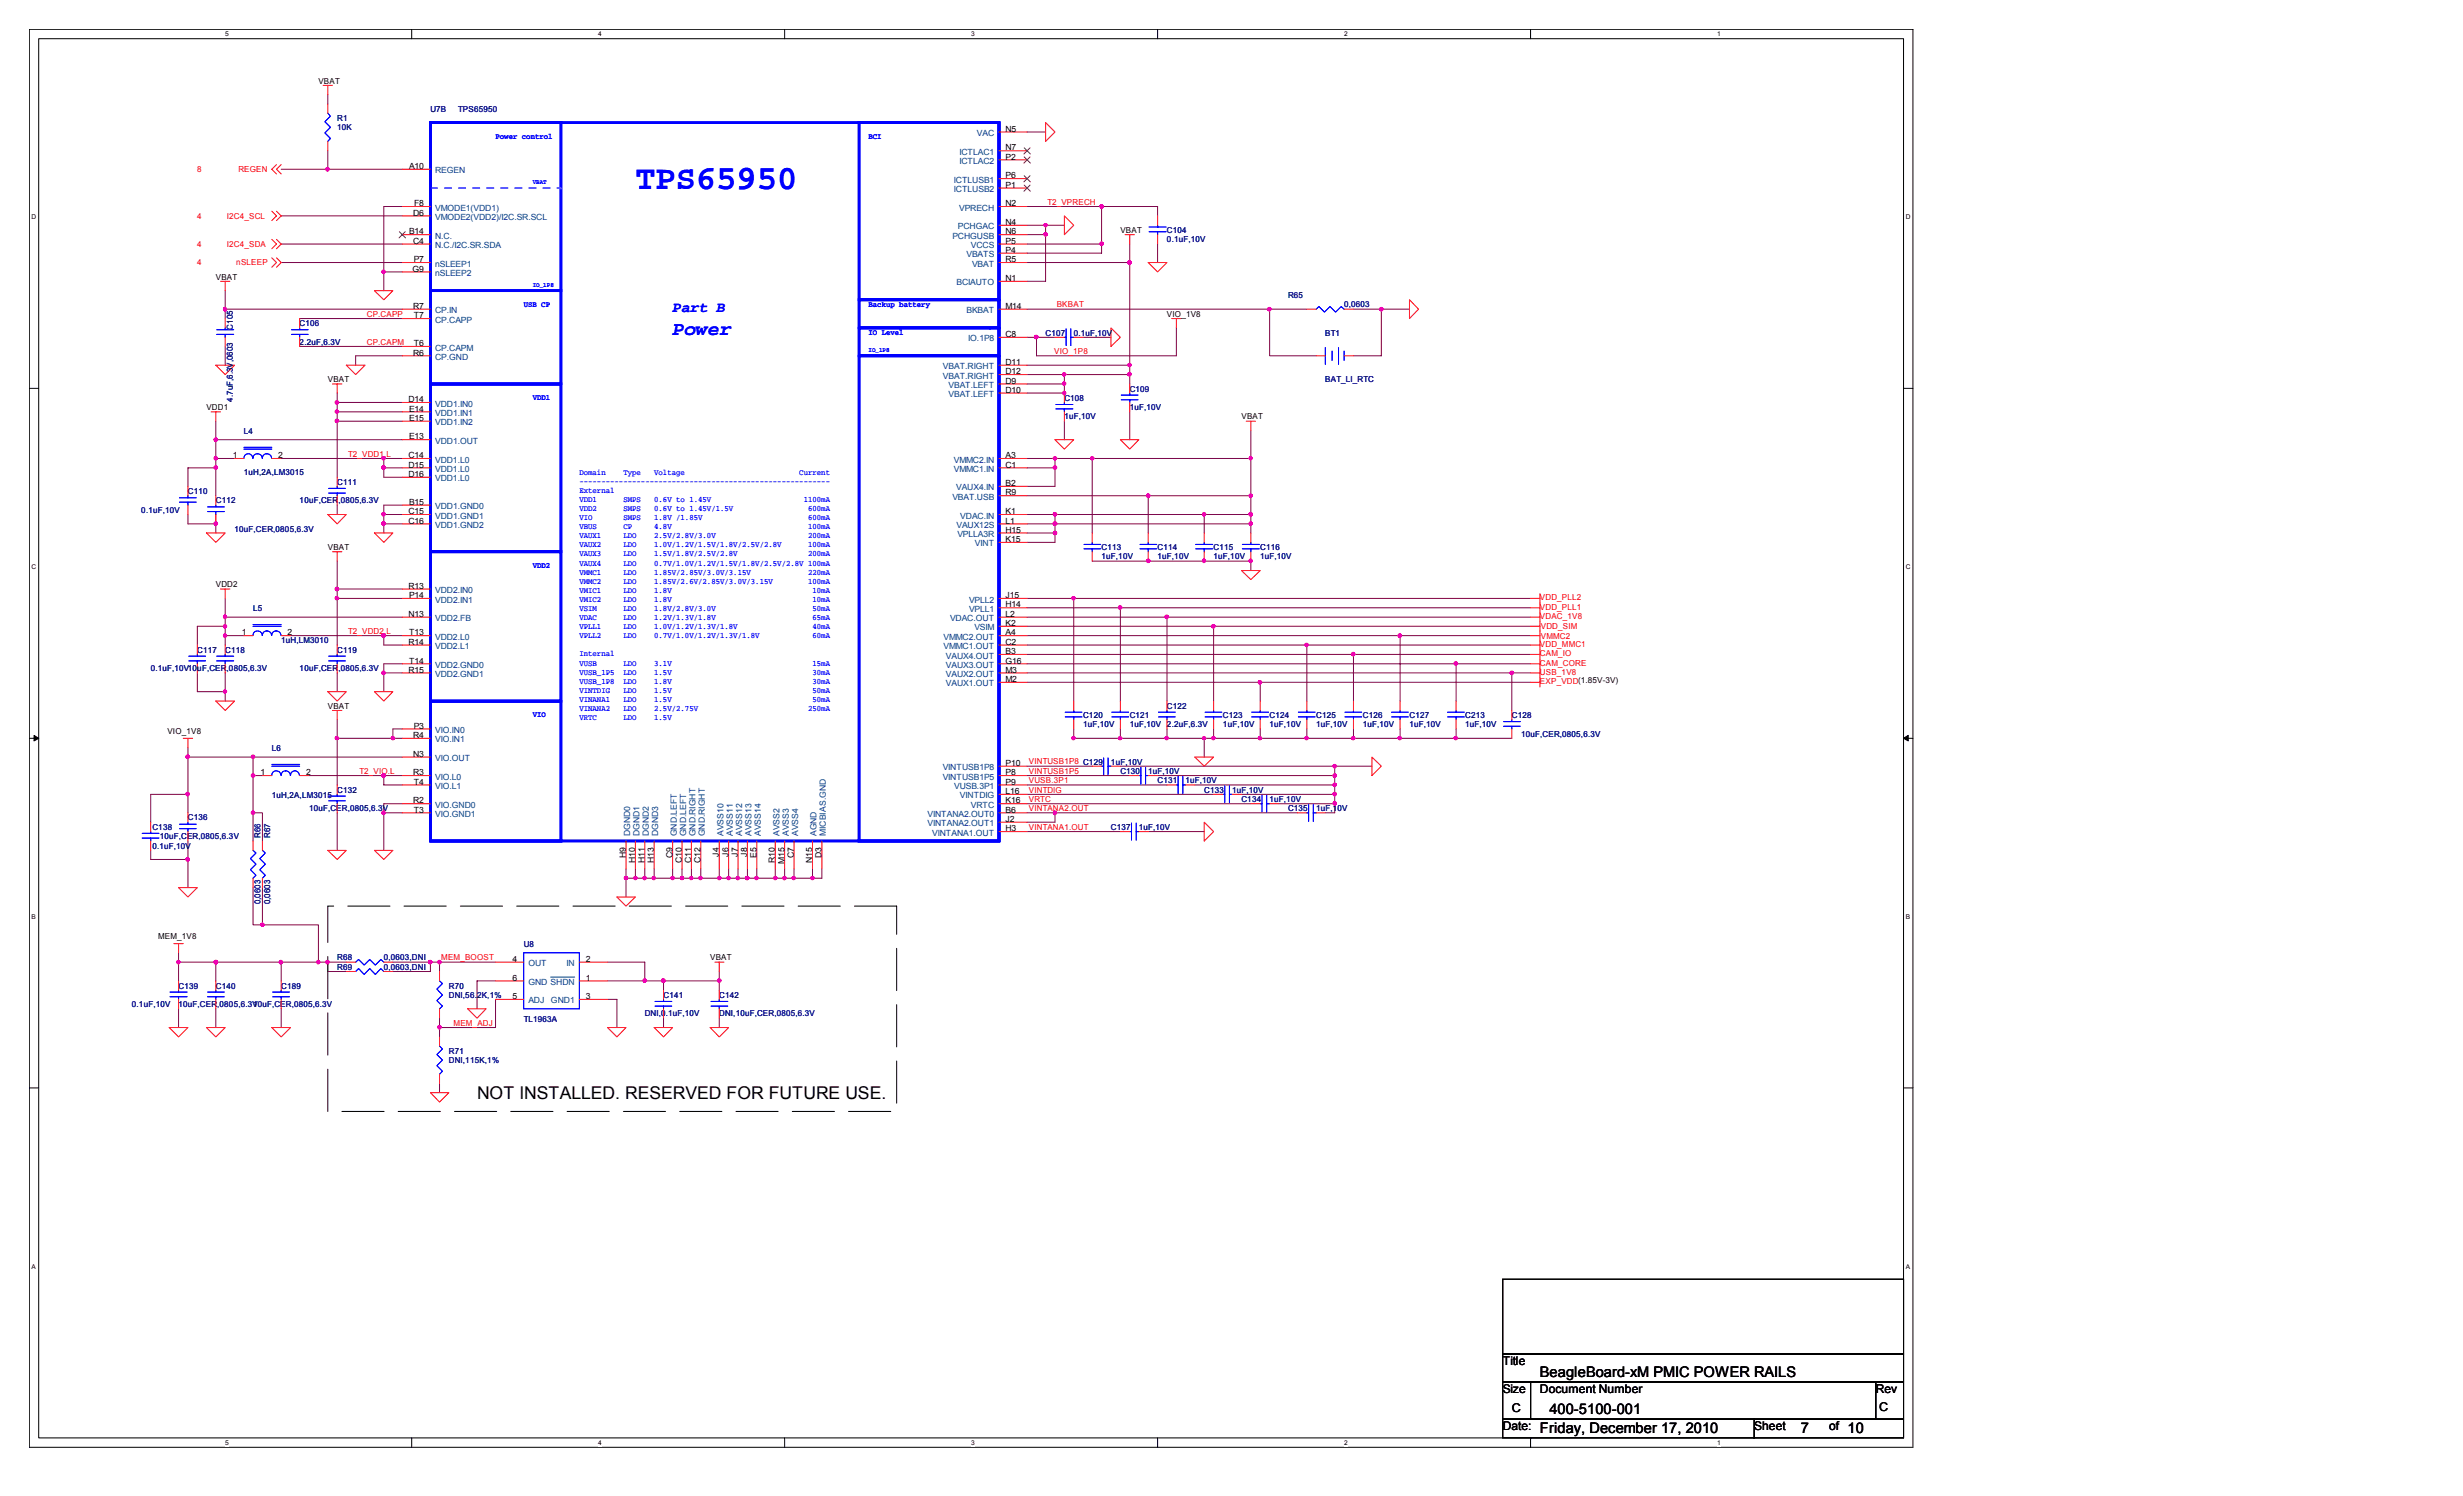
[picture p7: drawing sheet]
<svg xmlns="http://www.w3.org/2000/svg" width="356mm" height="216mm" viewBox="0 0 356 216" stroke-linecap="round" stroke-linejoin="round" font-family="sans-serif">
<defs><g id="words">
<text font-size="5" fill="#00f" x="91.7" y="27.3">TPS65950</text>
<text font-size="2.8" fill="#00f" x="97.1" y="48.3">Power</text>
<text font-size="2.5" x="68.9" y="158.7">NOT INSTALLED. RESERVED FOR FUTURE USE.</text>
<text font-size="2.1" fill="#00f" x="97.1" y="45">Part B</text>
<g font-size="2.1">
<text x="222.3" y="198.7">BeagleBoard-xM PMIC POWER RAILS</text>
<text x="222.3" y="206.8">Friday, December 17, 2010</text>
<text x="223.7" y="204.1">400-5100-001</text>
<text x="260" y="206.8">7</text>
<text x="266.7" y="206.8">10</text>
</g>
<g font-size="1.7">
<text x="217" y="197">Title</text>
<text x="217" y="201">Size</text>
<text x="218.3" y="203.7">C</text>
<text x="222.3" y="201">Document Number</text>
<text x="270.8" y="201">Rev</text>
<text x="271.3" y="203.6">C</text>
<text x="217" y="206.4">Date:</text>
<text x="253.3" y="206.4">Sheet</text>
<text x="264.1" y="206.4">of</text>
</g>
<g font-size="1.2">
<text x="46" y="12.1">VBAT</text>
<text x="145.2" y="19">N5</text>
<text x="145.2" y="23">P2</text>
<text x="145.2" y="21.7">N7</text>
<text x="59.1" y="24.4">A10</text>
<text x="59.8" y="29.8">F8</text>
<text x="145.2" y="27.1">P1</text>
<text x="145.2" y="25.7">P6</text>
<text x="145.2" y="29.8">N2</text>
<text x="59.1" y="33.8">B14</text>
<text x="59.6" y="35.2">C4</text>
<text x="59.6" y="31.1">D6</text>
<text x="145.2" y="32.5">N4</text>
<text x="145.2" y="35.2">P5</text>
<text x="145.2" y="33.8">N6</text>
<text x="161.8" y="33.6">VBAT</text>
<text x="31.2" y="40.3">VBAT</text>
<text x="59.6" y="39.2">G9</text>
<text x="59.7" y="37.8">P7</text>
<text x="145.2" y="40.6">N1</text>
<text x="145.2" y="36.5">P4</text>
<text x="145.2" y="37.8">R5</text>
<text x="59.6" y="44.6">R7</text>
<text x="59.7" y="45.9">T7</text>
<text x="145.2" y="44.6">M14</text>
<text x="168.5" y="45.7">VIO_1V8</text>
<text x="59.6" y="51.3">R6</text>
<text x="59.7" y="50">T6</text>
<text x="145.2" y="48.6">C8</text>
<text x="145.2" y="52.7">D11</text>
<text x="29.8" y="59.2">VDD1</text>
<text x="47.3" y="55.2">VBAT</text>
<text x="59" y="58">D14</text>
<text x="59.1" y="59.4">E14</text>
<text x="145.2" y="54">D12</text>
<text x="145.2" y="56.7">D10</text>
<text x="145.2" y="55.4">D9</text>
<text x="59.1" y="63.4">E13</text>
<text x="59.1" y="60.7">E15</text>
<text x="179.2" y="60.5">VBAT</text>
<text x="33.6" y="66.1">1</text>
<text x="40.2" y="66.1">2</text>
<text x="59" y="66.1">C14</text>
<text x="59" y="67.5">D15</text>
<text x="59" y="68.8">D16</text>
<text x="145.2" y="66.1">A3</text>
<text x="145.2" y="67.5">C1</text>
<text x="145.2" y="71.5">R9</text>
<text x="145.2" y="70.1">B2</text>
<text x="59" y="74.2">C15</text>
<text x="59" y="75.6">C16</text>
<text x="59.1" y="72.9">B15</text>
<text x="145.2" y="76.9">H15</text>
<text x="145.2" y="75.6">L1</text>
<text x="145.2" y="74.2">K1</text>
<text x="47.3" y="79.4">VBAT</text>
<text x="145.2" y="78.2">K15</text>
<text x="31.2" y="84.8">VDD2</text>
<text x="59" y="89">N13</text>
<text x="59" y="85">R13</text>
<text x="59.1" y="86.3">P14</text>
<text x="145.2" y="86.3">J15</text>
<text x="145.2" y="87.7">H14</text>
<text x="145.2" y="89">L2</text>
<text x="34.9" y="91.7">1</text>
<text x="41.5" y="91.7">2</text>
<text x="59" y="93">R14</text>
<text x="59.1" y="95.8">T14</text>
<text x="59.1" y="91.7">T13</text>
<text x="145.2" y="90.3">K2</text>
<text x="145.2" y="91.7">A4</text>
<text x="145.2" y="93">C2</text>
<text x="145.2" y="94.4">B3</text>
<text x="145.2" y="95.8">G16</text>
<text x="59" y="97.1">R15</text>
<text x="145.2" y="97.1">M3</text>
<text x="145.2" y="98.4">M2</text>
<text x="24.2" y="105.9">VIO_1V8</text>
<text x="47.3" y="102.3">VBAT</text>
<text x="59.6" y="106.5">R4</text>
<text x="59.7" y="105.2">P3</text>
<text x="37.6" y="111.9">1</text>
<text x="44.2" y="111.9">2</text>
<text x="59.6" y="111.9">R3</text>
<text x="59.6" y="109.2">N3</text>
<text x="59.7" y="113.2">T4</text>
<text x="145.2" y="110.5">P10</text>
<text x="145.2" y="111.9">P8</text>
<text x="145.2" y="113.2">P9</text>
<text x="59.6" y="116">R2</text>
<text x="59.7" y="117.3">T3</text>
<text x="145.2" y="116">K16</text>
<text x="145.2" y="114.6">L16</text>
<text x="145.2" y="117.3">B6</text>
<text x="145.2" y="120">H3</text>
<text x="145.2" y="118.6">J2</text>
<text x="90.3" y="123.9" transform="rotate(-90 90.3 123.9)">H9</text>
<text x="91.7" y="124.5" transform="rotate(-90 91.7 124.5)">H10</text>
<text x="93" y="124.5" transform="rotate(-90 93 124.5)">H11</text>
<text x="94.4" y="124.5" transform="rotate(-90 94.4 124.5)">H13</text>
<text x="97.1" y="123.9" transform="rotate(-90 97.1 123.9)">C9</text>
<text x="98.4" y="124.5" transform="rotate(-90 98.4 124.5)">C10</text>
<text x="99.8" y="124.5" transform="rotate(-90 99.8 124.5)">C11</text>
<text x="101.1" y="124.5" transform="rotate(-90 101.1 124.5)">C12</text>
<text x="103.8" y="123.6" transform="rotate(-90 103.8 123.6)">J4</text>
<text x="105.2" y="123.6" transform="rotate(-90 105.2 123.6)">J6</text>
<text x="106.5" y="123.6" transform="rotate(-90 106.5 123.6)">J7</text>
<text x="107.9" y="123.6" transform="rotate(-90 107.9 123.6)">J8</text>
<text x="109.2" y="123.8" transform="rotate(-90 109.2 123.8)">E5</text>
<text x="111.9" y="124.5" transform="rotate(-90 111.9 124.5)">R10</text>
<text x="113.2" y="124.7" transform="rotate(-90 113.2 124.7)">M15</text>
<text x="114.6" y="123.9" transform="rotate(-90 114.6 123.9)">C7</text>
<text x="117.3" y="124.5" transform="rotate(-90 117.3 124.5)">N15</text>
<text x="118.6" y="123.9" transform="rotate(-90 118.6 123.9)">D3</text>
<text x="22.8" y="135.5">MEM_1V8</text>
<text x="74" y="138.8">4</text>
<text x="74" y="141.5">6</text>
<text x="84.6" y="141.5">1</text>
<text x="84.6" y="138.8">2</text>
<text x="102.5" y="138.6">VBAT</text>
<text x="74" y="144.2">5</text>
<text x="84.6" y="144.2">3</text>
</g>
<g font-size="1.2" fill="#000080">
<text x="48.7" y="17.4">R1</text>
<text x="62.1" y="16.1">U7B</text>
<text x="66.2" y="16.1">TPS65950</text>
<text x="48.7" y="18.8">10K</text>
<text x="168.5" y="33.6">C104</text>
<text x="168.5" y="35">0.1uF,10V</text>
<text x="33.6" y="47.6" transform="rotate(-90 33.6 47.6)">C105</text>
<text x="43.3" y="47.1">C106</text>
<text x="186" y="43.1">R65</text>
<text x="194.1" y="44.4">0,0603</text>
<text x="43.3" y="49.8">2.2uF,6.3V</text>
<text x="151" y="48.4">C107</text>
<text x="155" y="48.4">0.1uF,10V</text>
<text x="191.3" y="48.4">BT1</text>
<text x="33.6" y="58" transform="rotate(-90 33.6 58)">4.7uF,6.3V,0603</text>
<text x="153.7" y="57.8">C108</text>
<text x="163.1" y="56.5">C109</text>
<text x="163.1" y="59.2">1uF,10V</text>
<text x="191.3" y="55.2">BAT_LI_RTC</text>
<text x="35.2" y="62.6">L4</text>
<text x="153.7" y="60.5">1uF,10V</text>
<text x="27.1" y="71.3">C110</text>
<text x="35.2" y="68.6">1uH,2A,LM3015</text>
<text x="48.7" y="70">C111</text>
<text x="20.4" y="74">0.1uF,10V</text>
<text x="31.2" y="72.6">C112</text>
<text x="33.9" y="76.7">10uF,CER,0805,6.3V</text>
<text x="43.3" y="72.6">10uF,CER,0805,6.3V</text>
<text x="159" y="79.4">C113</text>
<text x="159" y="80.7">1uF,10V</text>
<text x="167.1" y="79.4">C114</text>
<text x="167.1" y="80.7">1uF,10V</text>
<text x="175.2" y="79.4">C115</text>
<text x="175.2" y="80.7">1uF,10V</text>
<text x="181.9" y="79.4">C116</text>
<text x="181.9" y="80.7">1uF,10V</text>
<text x="36.5" y="88.1">L5</text>
<text x="28.5" y="94.2">C117</text>
<text x="32.5" y="94.2">C118</text>
<text x="40.6" y="92.8">1uH,LM3010</text>
<text x="48.7" y="94.2">C119</text>
<text x="21.8" y="96.9">0.1uF,10V10uF,CER,0805,6.3V</text>
<text x="43.3" y="96.9">10uF,CER,0805,6.3V</text>
<text x="156.4" y="103.6">C120</text>
<text x="156.4" y="104.9">1uF,10V</text>
<text x="163.1" y="103.6">C121</text>
<text x="163.1" y="104.9">1uF,10V</text>
<text x="168.5" y="102.3">C122</text>
<text x="168.5" y="104.9">2.2uF,6.3V</text>
<text x="176.6" y="103.6">C123</text>
<text x="176.6" y="104.9">1uF,10V</text>
<text x="183.3" y="103.6">C124</text>
<text x="183.3" y="104.9">1uF,10V</text>
<text x="190" y="103.6">C125</text>
<text x="190" y="104.9">1uF,10V</text>
<text x="196.8" y="103.6">C126</text>
<text x="196.8" y="104.9">1uF,10V</text>
<text x="203.5" y="103.6">C127</text>
<text x="203.5" y="104.9">1uF,10V</text>
<text x="211.5" y="103.6">C213</text>
<text x="211.5" y="104.9">1uF,10V</text>
<text x="218.3" y="103.6">C128</text>
<text x="219.6" y="106.3">10uF,CER,0805,6.3V</text>
<text x="39.2" y="108.3">L6</text>
<text x="160.4" y="110.4">1uF,10V</text>
<text x="161.8" y="111.7">C130</text>
<text x="165.8" y="111.7">1uF,10V</text>
<text x="167.1" y="113">C131</text>
<text x="171.2" y="113">1uF,10V</text>
<text x="22" y="119.8">C138</text>
<text x="27.1" y="118.4">C136</text>
<text x="39.2" y="115.2">1uH,2A,LM3015</text>
<text x="44.6" y="117.1">10uF,CER,0805,6.3V</text>
<text x="48.7" y="114.4">C132</text>
<text x="160.4" y="119.8">C137</text>
<text x="164.4" y="119.8">1uF,10V</text>
<text x="173.9" y="114.4">C133</text>
<text x="177.9" y="114.4">1uF,10V</text>
<text x="179.2" y="115.7">C134</text>
<text x="183.3" y="115.7">1uF,10V</text>
<text x="186" y="117.1">C135</text>
<text x="190" y="117.1">1uF,10V</text>
<text x="22" y="122.5">0.1uF,10V</text>
<text x="23.1" y="121.1">10uF,CER,0805,6.3V</text>
<text x="37.6" y="120.9" transform="rotate(-90 37.6 120.9)">R66</text>
<text x="39" y="120.9" transform="rotate(-90 39 120.9)">R67</text>
<text x="37.6" y="130.5" transform="rotate(-90 37.6 130.5)">0,0603</text>
<text x="39" y="130.5" transform="rotate(-90 39 130.5)">0,0603</text>
<text x="75.6" y="136.6">U8</text>
<text x="25.8" y="142.7">C139</text>
<text x="31.2" y="142.7">C140</text>
<text x="40.6" y="142.7">C189</text>
<text x="48.7" y="138.6">R68</text>
<text x="48.7" y="140">R69</text>
<text x="55.4" y="138.6">0,0603,DNI</text>
<text x="55.4" y="140">0,0603,DNI</text>
<text x="64.8" y="142.7">R70</text>
<text x="19" y="145.3">0.1uF,10V</text>
<text x="25.8" y="145.3">10uF,CER,0805,6.3V</text>
<text x="36.5" y="145.3">10uF,CER,0805,6.3V</text>
<text x="64.8" y="144">DNI,56.2K,1%</text>
<text x="75.6" y="147.5">TL1963A</text>
<text x="93.1" y="146.7">DNI,0.1uF,10V</text>
<text x="95.8" y="144">C141</text>
<text x="103.8" y="144">C142</text>
<text x="103.8" y="146.7">DNI,10uF,CER,0805,6.3V</text>
<text x="64.8" y="152.1">R71</text>
<text x="64.8" y="153.4">DNI,115K,1%</text>
</g>
<g font-size="1.2" fill="#00f">
<text x="71.5" y="20">Power control</text>
<text x="125.4" y="20">BCI</text>
<text x="75.6" y="44.2">USB CP</text>
<text x="125.4" y="44.2">Backup battery</text>
<text x="125.4" y="48.3">IO Level</text>
<text x="76.9" y="57.7">VDD1</text>
<text x="83.7" y="68.5">Domain</text>
<text x="83.7" y="69.8">---------------------------------------------------------</text>
<text x="83.7" y="71.1">External</text>
<text x="90" y="68.5">Type</text>
<text x="94.4" y="68.5">Voltage</text>
<text x="115.4" y="68.5">Current</text>
<text x="83.7" y="72.4">VDD1</text>
<text x="83.7" y="73.7">VDD2</text>
<text x="83.7" y="75.1">VIO</text>
<text x="83.7" y="76.4">VBUS</text>
<text x="83.7" y="77.7">VAUX1</text>
<text x="90" y="72.4">SMPS</text>
<text x="90" y="73.7">SMPS</text>
<text x="90" y="75.1">SMPS</text>
<text x="90" y="76.4">CP</text>
<text x="90" y="77.7">LDO</text>
<text x="94.4" y="72.4">0.6V to 1.45V</text>
<text x="94.4" y="73.7">0.6V to 1.45V/1.5V</text>
<text x="94.4" y="75.1">1.8V /1.85V</text>
<text x="94.4" y="76.4">4.8V</text>
<text x="94.4" y="77.7">2.5V/2.8V/3.0V</text>
<text x="116" y="72.4">1100mA</text>
<text x="116.7" y="73.7">600mA</text>
<text x="116.7" y="75.1">600mA</text>
<text x="116.7" y="76.4">100mA</text>
<text x="116.7" y="77.7">200mA</text>
<text x="76.9" y="82">VDD2</text>
<text x="83.7" y="79">VAUX2</text>
<text x="83.7" y="80.3">VAUX3</text>
<text x="83.7" y="81.6">VAUX4</text>
<text x="83.7" y="82.9">VMMC1</text>
<text x="90" y="79">LDO</text>
<text x="90" y="80.3">LDO</text>
<text x="90" y="81.6">LDO</text>
<text x="90" y="82.9">LDO</text>
<text x="94.4" y="79">1.0V/1.2V/1.5V/1.8V/2.5V/2.8V</text>
<text x="94.4" y="80.3">1.5V/1.8V/2.5V/2.8V</text>
<text x="94.4" y="81.6">0.7V/1.0V/1.2V/1.5V/1.8V/2.5V/2.8V 100mA</text>
<text x="94.4" y="82.9">1.85V/2.85V/3.0V/3.15V</text>
<text x="116.7" y="79">100mA</text>
<text x="116.7" y="80.3">200mA</text>
<text x="116.7" y="82.9">220mA</text>
<text x="83.7" y="84.2">VMMC2</text>
<text x="83.7" y="85.6">VMIC1</text>
<text x="83.7" y="86.9">VMIC2</text>
<text x="83.7" y="88.2">VSIM</text>
<text x="83.7" y="89.5">VDAC</text>
<text x="90" y="84.2">LDO</text>
<text x="90" y="85.6">LDO</text>
<text x="90" y="86.9">LDO</text>
<text x="90" y="88.2">LDO</text>
<text x="90" y="89.5">LDO</text>
<text x="94.4" y="84.2">1.85V/2.6V/2.85V/3.0V/3.15V</text>
<text x="94.4" y="85.6">1.8V</text>
<text x="94.4" y="86.9">1.8V</text>
<text x="94.4" y="88.2">1.8V/2.8V/3.0V</text>
<text x="94.4" y="89.5">1.2V/1.3V/1.8V</text>
<text x="116.7" y="84.2">100mA</text>
<text x="117.3" y="85.6">10mA</text>
<text x="117.3" y="86.9">10mA</text>
<text x="117.3" y="88.2">50mA</text>
<text x="117.3" y="89.5">65mA</text>
<text x="83.7" y="90.8">VPLL1</text>
<text x="83.7" y="92.1">VPLL2</text>
<text x="83.7" y="94.7">Internal</text>
<text x="90" y="90.8">LDO</text>
<text x="90" y="92.1">LDO</text>
<text x="94.4" y="90.8">1.0V/1.2V/1.3V/1.8V</text>
<text x="94.4" y="92.1">0.7V/1.0V/1.2V/1.3V/1.8V</text>
<text x="117.3" y="90.8">40mA</text>
<text x="117.3" y="92.1">60mA</text>
<text x="83.7" y="96.1">VUSB</text>
<text x="83.7" y="97.4">VUSB_1P5</text>
<text x="83.7" y="98.7">VUSB_1P8</text>
<text x="83.7" y="100">VINTDIG</text>
<text x="83.7" y="101.3">VINANA1</text>
<text x="90" y="96.1">LDO</text>
<text x="90" y="97.4">LDO</text>
<text x="90" y="98.7">LDO</text>
<text x="90" y="100">LDO</text>
<text x="90" y="101.3">LDO</text>
<text x="94.4" y="96.1">3.1V</text>
<text x="94.4" y="97.4">1.5V</text>
<text x="94.4" y="98.7">1.8V</text>
<text x="94.4" y="100">1.5V</text>
<text x="94.4" y="101.3">1.5V</text>
<text x="117.3" y="96.1">15mA</text>
<text x="117.3" y="97.4">30mA</text>
<text x="117.3" y="98.7">30mA</text>
<text x="117.3" y="100">50mA</text>
<text x="117.3" y="101.3">50mA</text>
<text x="76.9" y="103.5">VIO</text>
<text x="83.7" y="102.6">VINANA2</text>
<text x="83.7" y="103.9">VRTC</text>
<text x="90" y="102.6">LDO</text>
<text x="90" y="103.9">LDO</text>
<text x="94.4" y="102.6">2.5V/2.75V</text>
<text x="94.4" y="103.9">1.5V</text>
<text x="116.7" y="102.6">250mA</text>
</g>
<g font-size="1.2" fill="#004080">
<text x="138.5" y="23.7">ICTLAC2</text>
<text x="138.5" y="22.4">ICTLAC1</text>
<text x="141.1" y="19.6">VAC</text>
<text x="62.8" y="25">REGEN</text>
<text x="137.7" y="27.7">ICTLUSB2</text>
<text x="137.7" y="26.4">ICTLUSB1</text>
<text x="62.8" y="35.8">N.C./I2C.SR.SDA</text>
<text x="62.8" y="31.7">VMODE2(VDD2)/I2C.SR.SCL</text>
<text x="62.8" y="34.5">N.C.</text>
<text x="62.8" y="30.4">VMODE1(VDD1)</text>
<text x="137.5" y="34.5">PCHGUSB</text>
<text x="138.3" y="33.1">PCHGAC</text>
<text x="138.5" y="30.4">VPRECH</text>
<text x="140.2" y="35.8">VCCS</text>
<text x="62.8" y="38.5">nSLEEP1</text>
<text x="62.8" y="39.8">nSLEEP2</text>
<text x="138.1" y="41.2">BCIAUTO</text>
<text x="139.5" y="37.1">VBATS</text>
<text x="140.3" y="38.5">VBAT</text>
<text x="62.8" y="46.6">CP.CAPP</text>
<text x="62.8" y="45.2">CP.IN</text>
<text x="139.5" y="45.2">BKBAT</text>
<text x="62.8" y="50.6">CP.CAPM</text>
<text x="62.8" y="51.9">CP.GND</text>
<text x="136.1" y="53.3">VBAT.RIGHT</text>
<text x="139.8" y="49.3">IO.1P8</text>
<text x="62.8" y="58.7">VDD1.IN0</text>
<text x="136.1" y="54.7">VBAT.RIGHT</text>
<text x="136.9" y="57.3">VBAT.LEFT</text>
<text x="136.9" y="56">VBAT.LEFT</text>
<text x="62.8" y="64.1">VDD1.OUT</text>
<text x="62.8" y="60">VDD1.IN1</text>
<text x="62.8" y="61.4">VDD1.IN2</text>
<text x="62.8" y="66.8">VDD1.L0</text>
<text x="62.8" y="68.1">VDD1.L0</text>
<text x="62.8" y="69.5">VDD1.L0</text>
<text x="137.7" y="66.8">VMMC2.IN</text>
<text x="137.7" y="68.1">VMMC1.IN</text>
<text x="138" y="70.8">VAUX4.IN</text>
<text x="62.8" y="74.8">VDD1.GND1</text>
<text x="62.8" y="73.5">VDD1.GND0</text>
<text x="62.8" y="76.2">VDD1.GND2</text>
<text x="137.5" y="72.1">VBAT.USB</text>
<text x="138.1" y="76.2">VAUX12S</text>
<text x="138.2" y="77.5">VPLLA3R</text>
<text x="138.6" y="74.8">VDAC.IN</text>
<text x="140.8" y="78.9">VINT</text>
<text x="62.8" y="89.7">VDD2.FB</text>
<text x="62.8" y="87">VDD2.IN1</text>
<text x="62.8" y="85.6">VDD2.IN0</text>
<text x="137.2" y="89.7">VDAC.OUT</text>
<text x="139.9" y="87">VPLL2</text>
<text x="139.9" y="88.3">VPLL1</text>
<text x="62.8" y="93.7">VDD2.L1</text>
<text x="62.8" y="92.3">VDD2.L0</text>
<text x="136.2" y="92.3">VMMC2.OUT</text>
<text x="136.2" y="93.7">VMMC1.OUT</text>
<text x="136.6" y="95">VAUX4.OUT</text>
<text x="140.7" y="91">VSIM</text>
<text x="62.8" y="97.7">VDD2.GND1</text>
<text x="62.8" y="96.4">VDD2.GND0</text>
<text x="136.6" y="96.4">VAUX3.OUT</text>
<text x="136.6" y="97.7">VAUX2.OUT</text>
<text x="136.6" y="99.1">VAUX1.OUT</text>
<text x="62.8" y="107.1">VIO.IN1</text>
<text x="62.8" y="105.8">VIO.IN0</text>
<text x="62.8" y="113.9">VIO.L1</text>
<text x="62.8" y="112.5">VIO.L0</text>
<text x="62.8" y="109.9">VIO.OUT</text>
<text x="136.1" y="111.2">VINTUSB1P8</text>
<text x="136.1" y="112.5">VINTUSB1P5</text>
<text x="137.8" y="113.9">VUSB.3P1</text>
<text x="62.8" y="117.9">VIO.GND1</text>
<text x="62.8" y="116.6">VIO.GND0</text>
<text x="133.9" y="117.9">VINTANA2.OUT0</text>
<text x="133.9" y="119.3">VINTANA2.OUT1</text>
<text x="138.6" y="115.2">VINTDIG</text>
<text x="140.2" y="116.6">VRTC</text>
<text x="91" y="120.7" transform="rotate(-90 91 120.7)">DGND0</text>
<text x="92.3" y="120.7" transform="rotate(-90 92.3 120.7)">DGND1</text>
<text x="93.7" y="120.7" transform="rotate(-90 93.7 120.7)">DGND2</text>
<text x="95" y="120.7" transform="rotate(-90 95 120.7)">DGND3</text>
<text x="97.7" y="120.7" transform="rotate(-90 97.7 120.7)">GND.LEFT</text>
<text x="99.1" y="120.7" transform="rotate(-90 99.1 120.7)">GND.LEFT</text>
<text x="100.4" y="120.7" transform="rotate(-90 100.4 120.7)">GND.RIGHT</text>
<text x="101.8" y="120.7" transform="rotate(-90 101.8 120.7)">GND.RIGHT</text>
<text x="104.4" y="120.7" transform="rotate(-90 104.4 120.7)">AVSS10</text>
<text x="105.8" y="120.7" transform="rotate(-90 105.8 120.7)">AVSS11</text>
<text x="107.1" y="120.7" transform="rotate(-90 107.1 120.7)">AVSS12</text>
<text x="108.5" y="120.7" transform="rotate(-90 108.5 120.7)">AVSS13</text>
<text x="109.9" y="120.7" transform="rotate(-90 109.9 120.7)">AVSS14</text>
<text x="112.5" y="120.7" transform="rotate(-90 112.5 120.7)">AVSS2</text>
<text x="113.9" y="120.7" transform="rotate(-90 113.9 120.7)">AVSS3</text>
<text x="115.2" y="120.7" transform="rotate(-90 115.2 120.7)">AVSS4</text>
<text x="117.9" y="120.7" transform="rotate(-90 117.9 120.7)">AGND</text>
<text x="119.3" y="120.7" transform="rotate(-90 119.3 120.7)">MICBIAS.GND</text>
<text x="134.6" y="120.6">VINTANA1.OUT</text>
<text x="76.3" y="139.4">OUT</text>
<text x="76.3" y="142.2">GND SHDN</text>
<text x="81.8" y="139.4">IN</text>
<text x="76.3" y="144.8">ADJ</text>
<text x="79.5" y="144.8">GND1</text>
</g>
<g font-size="1.2" fill="#f00">
<text x="28.5" y="24.8">8</text>
<text x="34.4" y="24.8">REGEN</text>
<text x="151.2" y="29.5">T2_VPRECH</text>
<text x="28.5" y="35.6">4</text>
<text x="28.5" y="31.6">4</text>
<text x="32.8" y="35.6">I2C4_SDA</text>
<text x="32.8" y="31.6">I2C4_SCL</text>
<text x="28.5" y="38.3">4</text>
<text x="34.1" y="38.3">nSLEEP</text>
<text x="53" y="45.7">CP.CAPP</text>
<text x="152.6" y="44.4">BKBAT</text>
<text x="53" y="49.7">CP.CAPM</text>
<text x="152.2" y="51.1">VIO_1P8</text>
<text x="50.2" y="65.9">T2_VDD1.L</text>
<text x="222.3" y="89.4">VDAC_1V8</text>
<text x="222.3" y="86.7">VDD_PLL2</text>
<text x="222.3" y="88">VDD_PLL1</text>
<text x="50.2" y="91.5">T2_VDD2.L</text>
<text x="222.3" y="93.4">VDD_MMC1</text>
<text x="222.3" y="94.7">CAM_IO</text>
<text x="222.5" y="90.8">VDD_SIM</text>
<text x="222.5" y="92.2">VMMC2</text>
<text x="222.3" y="97.4">USB_1V8</text>
<text x="222.3" y="98.8">EXP_VDD(1.85V-3V)</text>
<text x="222.3" y="96.1">CAM_CORE</text>
<text x="51.9" y="111.7">T2_VIO.L</text>
<text x="148.5" y="110.3">VINTUSB1P8 C129</text>
<text x="148.5" y="113">VUSB.3P1</text>
<text x="148.5" y="111.7">VINTUSB1P5</text>
<text x="148.5" y="119.8">VINTANA1.OUT</text>
<text x="148.5" y="115.7">VRTC</text>
<text x="148.5" y="114.4">VINTDIG</text>
<text x="148.5" y="117.1">VINTANA2.OUT</text>
<text x="63.7" y="138.6">MEM_BOOST</text>
<text x="65.5" y="148">MEM_ADJ</text>
</g>
<g font-size=".9">
<text x="32.5" y="5.2">5</text>
<text x="86.4" y="5.2">4</text>
<text x="140.2" y="5.2">3</text>
<text x="194.1" y="5.2">2</text>
<text x="247.9" y="5.2">1</text>
<text x="4.6" y="31.7">D</text>
<text x="275.2" y="31.7">D</text>
<text x="4.6" y="82.1">C</text>
<text x="275.2" y="82.1">C</text>
<text x="4.6" y="132.6">B</text>
<text x="275.2" y="132.6">B</text>
<text x="4.6" y="183.1">A</text>
<text x="275.2" y="183.1">A</text>
<text x="32.5" y="208.5">5</text>
<text x="86.4" y="208.5">4</text>
<text x="140.2" y="208.5">3</text>
<text x="194.1" y="208.5">2</text>
<text x="247.9" y="208.5">1</text>
</g>
<g font-size=".9" fill="#00f">
<text x="76.9" y="26.5">VBAT</text>
<text x="76.9" y="41.4">IO_1P8</text>
<text x="125.4" y="50.8">IO_1P8</text>
</g>
</g></defs>
<path d="M4.2 4.2h272v204.7h-272zM5.6 5.6h269.2v201.9h-269.2z" fill="none" stroke="#000" stroke-width=".14"/>
<g fill="#fff">
<path d="M32.5 4.4h.5v1.1h-.5z"/>
<path d="M32.5 207.7h.5v1h-.5z"/>
</g>
<path d="M59.4 4.2v1.4M59.4 207.5v1.4" fill="none" stroke="#000" stroke-width=".14"/>
<g fill="#fff">
<path d="M86.4 4.4h.5v1.1h-.5z"/>
<path d="M86.4 207.7h.5v1h-.5z"/>
</g>
<path d="M113.3 4.2v1.4M113.3 207.5v1.4" fill="none" stroke="#000" stroke-width=".14"/>
<g fill="#fff">
<path d="M140.2 4.4h.5v1.1h-.5z"/>
<path d="M140.2 207.7h.5v1h-.5z"/>
</g>
<path d="M167.1 4.2v1.4M167.1 207.5v1.4" fill="none" stroke="#000" stroke-width=".14"/>
<g fill="#fff">
<path d="M194.1 4.4h.5v1.1h-.5z"/>
<path d="M194.1 207.7h.5v1h-.5z"/>
</g>
<path d="M221 4.2v1.4M221 207.5v1.4" fill="none" stroke="#000" stroke-width=".14"/>
<g fill="#fff">
<path d="M247.9 4.4h.5v1.1h-.5z"/>
<path d="M247.9 207.7h.5v1h-.5z"/>
<path d="M4.6 30.8h.6v1.1h-.6z"/>
<path d="M275.2 30.8h.6v1.1h-.6z"/>
<path d="M4.6 81.3h.6v1h-.6z"/>
<path d="M275.2 81.3h.6v1h-.6z"/>
</g>
<path d="M4.2 56h1.4M274.8 56h1.4" fill="none" stroke="#000" stroke-width=".14"/>
<g fill="#fff">
<path d="M4.6 131.8h.6v1h-.6z"/>
<path d="M275.2 131.8h.6v1h-.6z"/>
</g>
<path d="M4.2 106.6h1.4M274.8 106.6h1.4" fill="none" stroke="#000" stroke-width=".14"/>
<path d="M4.9 106.1l.7 .5-.7 .3zM274.8 106.6l.7-.5v.8z" fill="#000" stroke="#000" stroke-width=".14"/>
<g fill="#fff">
<path d="M4.6 182.2h.6v1.1h-.6z"/>
<path d="M275.2 182.2h.6v1.1h-.6z"/>
</g>
<path d="M4.2 157h1.4M274.8 157h1.4M217 184.6h57.8v10.8h-57.8zM217 195.4h57.8v4h-57.8zM217 199.4h4v5.4h-4zM221 199.4h49.8v5.4h-49.8zM270.8 199.4h4v5.4h-4zM217 204.8h36.3v2.7h-36.3zM253.3 204.8h21.5v2.7h-21.5z" fill="none" stroke="#000" stroke-width=".14"/>
<g fill="none" stroke="#800040" stroke-width=".14">
<path d="M47.3 13.7v1.3M148.3 19h2.7M40.6 35.2h17.5M40.6 37.9h17.5M40.6 31.2h17.5M47.3 21.8v2.6h-6.7M47.3 24.4h10.8M55.4 39.2h2.7M58.1 29.8h-2.7v12.2M148.3 35.2h10.7M148.3 37.9h14.8M148.3 29.8h18.8v1.4"/>
<path d="M148.3 32.5h5.4M148.3 33.9h2.7M151 32.5v8.1h-2.7M159 29.8v6.7h-10.7M163.1 35.2v20.2M167.1 35.2v2.7M32.5 42v4M32.5 50v2.7M32.5 44.6h25.6M43.3 50h14.8M43.3 46h14.8M48.7 56.7v12.2"/>
<path d="M48.7 58.1h9.4M48.7 59.4h9.4M58.1 51.3h-6.8v1.4M148.3 48.7h4M148.3 44.6h40.4M148.3 54.1h14.8M148.3 55.4h5.4M148.3 52.7h14.8M153.7 54.1v2.6h-5.4M156.4 48.7h4M163.1 59.4v4.1M169.8 47.3v4h-20.2v-2.6"/>
<path d="M183.3 44.6v6.7h6.7M195.4 44.6h8.1M199.4 44.6v6.7h-4M27.1 74.3v1.3h4.1M31.2 66.2h2.7M31.2 67.5h-4.1v2.7M31.2 60.8v10.7M31.2 74.3v2.6M31.2 63.5h26.9M40.6 66.2h17.5M48.7 72.9v1.4M48.7 60.8h9.4"/>
<path d="M55.4 66.2v2.7h2.7M55.4 75.6h2.7M55.4 67.5h2.7M55.4 74.3h2.7M58.1 72.9h-2.7v4M148.3 75.6h32.3M148.3 66.2h32.3M148.3 67.5h4M148.3 74.3h32.3M148.3 71.5h32.3M148.3 76.9h4M152.3 74.3v4h-4"/>
<path d="M152.3 66.2v4h-4M153.7 60.8v2.7M157.7 66.2v10.7M165.8 71.5v5.4M173.9 74.3v2.6M180.6 62.1v14.8M28.5 97.1v2.7h4M32.5 86.4v6.7M32.5 97.1v4.1M32.5 91.7h2.7M32.5 90.4h-4v2.7M32.5 89.1h25.6"/>
<path d="M42 91.7h16.1M48.7 81v12.1M48.7 97.1v2.7M48.7 86.4h9.4M48.7 85h9.4M55.4 91.7v1.4h2.7M55.4 97.1h2.7M58.1 95.8h-2.7v4M148.3 94.4h47.1v6.8M148.3 97.1h72.7M148.3 91.7h72.7M148.3 93.1h72.7"/>
<path d="M148.3 90.4h72.7M148.3 86.4h72.7M148.3 87.7h72.7M148.3 89.1h72.7M148.3 95.8h61.9M148.3 98.5h72.7M155 86.4v14.8M157.7 81h22.9v1.3M161.8 87.7v13.5M168.5 89.1v12.1M175.2 90.4v10.8M181.9 98.5v2.7"/>
<path d="M188.7 93.1v8.1M195.4 94.4h25.6M202.1 91.7v9.5M218.3 97.1v5.4M221 95.8h-10.8v5.4M27.1 107.9v1.4h9.4M27.1 109.3v8M27.1 114.6h-5.3v4.1M36.5 111.9v5.4h1.4v4.1M36.5 111.9h1.4M36.5 109.3v2.6M36.5 117.3v4.1"/>
<path d="M36.5 109.3h21.6M44.6 111.9h13.5M48.7 103.8v9.5M48.7 117.3v5.4M48.7 106.6h9.4M55.4 111.9v1.4h2.7M55.4 117.3h2.7M58.1 116h-2.7v6.7M58.1 105.2h-1.4v1.4M148.3 117.3h39M148.3 110.6h9.4M148.3 116h32.3"/>
<path d="M148.3 111.9h14.8M148.3 113.3h20.2M148.3 114.6h26.9M152.3 117.3v1.4h-4M155 105.2v1.4h40.4M161.8 110.6h36.3M161.8 105.2v1.4M167.1 111.9h25.6M168.5 105.2v1.4M172.5 113.3h20.2M173.9 106.6v2.7M175.2 105.2v1.4"/>
<path d="M179.2 114.6h13.5M181.9 105.2v1.4M184.6 116h8.1M188.7 105.2v1.4M192.7 110.6v6.7h-1.4M195.4 105.2v1.4M202.1 105.2v1.4h-6.7M210.2 105.2v1.4h-8.1M210.2 106.6h8.1M21.8 122.7v1.3h5.3M25.8 137.5v4.1M25.8 138.9h5.4"/>
<path d="M27.1 121.4v6.7M31.2 138.9h9.4v2.7M31.2 138.9v2.7M36.5 128.1v5.4h1.4M37.9 133.5h8.1v5.4h-5.4M37.9 128.1v5.4M46 138.9h4M47.3 138.9v1.3h2.7M56.7 138.9h5.4v1.3h-5.4M62.1 138.9h1.4v1.3M63.5 138.9h8M87.7 138.9h5.4v2.7"/>
<path d="M90.4 125.4v4.1M91.7 125.4v1.3M93.1 125.4v1.3M94.4 125.4v1.3M97.1 125.4v1.3M98.5 125.4v1.3M99.8 125.4v1.3M101.2 125.4v1.3M103.8 125.4v1.3M105.2 125.4v1.3M106.6 125.4v1.3M107.9 125.4v1.3"/>
<path d="M109.3 125.4v1.3M111.9 125.4v1.3M113.3 125.4v1.3M114.6 125.4v1.3M117.3 125.4v1.3M118.7 125.4v1.3h-28.3M148.3 120h13.5M165.8 120h8.1M25.8 145.6v2.7M31.2 145.6v2.7M40.6 145.6v2.7M63.5 146.9v2.7"/>
<path d="M63.5 156.4v1.3M71.5 141.6h-2.6v4M71.5 144.2v4.1h-8M87.7 144.2h1.4v4.1M87.7 141.6h16.1M95.8 141.6v1.3M95.8 146.9v1.4M103.8 140.2v2.7M103.8 146.9v1.4"/>
</g>
<g fill="#f0f" stroke="#f0f" stroke-width=".14">
<path d="M113.1 126.5h.3l.1 .2-.1 .2-.2 .1-.1-.1z" fill-rule="evenodd"/>
<path d="M32.3 91.5h.2l.2 .1-.1 .3-.1 .1-.2-.1z" fill-rule="evenodd"/>
<path d="M180.4 74h.2l.2 .1-.1 .3-.1 .1-.2-.1z" fill-rule="evenodd"/>
<path d="M173.7 74h.1l.2 .1v.3l-.2 .1-.1-.1z" fill-rule="evenodd"/>
<path d="M180.4 80.8l.2-.1 .2 .1-.1 .3-.1 .1-.2-.1z" fill-rule="evenodd"/>
<path d="M173.7 80.8l.1-.1 .2 .1v.3l-.2 .1-.1-.1z" fill-rule="evenodd"/>
<path d="M180.4 71.4l.2-.1 .2 .1-.1 .3-.1 .1-.2-.1z" fill-rule="evenodd"/>
<path d="M106.4 126.5h.3l.1 .2-.1 .2-.2 .1-.1-.1z" fill-rule="evenodd"/>
<path d="M153.5 56.5h.1l.2 .1v.3l-.2 .1-.1-.1z" fill-rule="evenodd"/>
<path d="M153.5 55.2l.1-.1 .2 .1v.3l-.2 .1-.1-.1z" fill-rule="evenodd"/>
<path d="M180.4 75.4l.2-.1 .2 .1-.1 .3-.1 .1-.2-.1z" fill-rule="evenodd"/>
<path d="M32.3 44.4h.2l.2 .1-.1 .3-.1 .1-.2-.1z" fill-rule="evenodd"/>
<path d="M32.3 99.6h.3l.1 .2-.1 .2h-.1h-.2z" fill-rule="evenodd"/>
<path d="M92.9 126.5h.3l.1 .2-.1 .2-.2 .1-.1-.1z" fill-rule="evenodd"/>
<path d="M99.6 126.5h.4v.2v.2l-.2 .1-.2-.1z" fill-rule="evenodd"/>
<path d="M106.4 126.5h.3l.1 .2-.1 .2-.2 .1-.1-.1z" fill-rule="evenodd"/>
<path d="M92.9 126.5h.3l.1 .2-.1 .2-.2 .1-.1-.1z" fill-rule="evenodd"/>
<path d="M180.4 74h.2l.2 .1-.1 .3-.1 .1-.2-.1z" fill-rule="evenodd"/>
<path d="M32.3 88.8h.2l.2 .1-.1 .3-.1 .1-.2-.1z" fill-rule="evenodd"/>
<path d="M173.7 106.4h.3l.1 .1-.1 .2-.2 .1-.1-.1z" fill-rule="evenodd"/>
<path d="M153.5 53.8h.1l.2 .1v.3l-.2 .1-.1-.1z" fill-rule="evenodd"/>
<path d="M180.4 66h.3l.1 .1-.1 .2-.1 .1-.2-.1z" fill-rule="evenodd"/>
<path d="M113.1 126.5h.3l.1 .2-.1 .2-.2 .1-.1-.1z" fill-rule="evenodd"/>
<path d="M32.3 90.2l.2-.1 .2 .1-.1 .4h-.1h-.2z" fill-rule="evenodd"/>
<path d="M25.6 138.7l.1-.1 .3 .1-.1 .3-.2 .1-.1-.1z" fill-rule="evenodd"/>
<path d="M45.8 138.7l.1-.1 .2 .1v.3l-.2 .1-.1-.1z" fill-rule="evenodd"/>
<path d="M92.9 141.3h.1l.3 .1-.1 .3-.2 .1-.1-.1z" fill-rule="evenodd"/>
<path d="M113.1 126.5h.3l.1 .2-.1 .2-.2 .1-.1-.1z" fill-rule="evenodd"/>
<path d="M32.3 91.5h.2l.2 .1-.1 .3-.1 .1-.2-.1z" fill-rule="evenodd"/>
<path d="M180.4 74h.2l.2 .1-.1 .3-.1 .1-.2-.1z" fill-rule="evenodd"/>
<path d="M173.7 74h.1l.2 .1v.3l-.2 .1-.1-.1z" fill-rule="evenodd"/>
<path d="M180.4 80.8l.2-.1 .2 .1-.1 .3-.1 .1-.2-.1z" fill-rule="evenodd"/>
<path d="M173.7 80.8l.1-.1 .2 .1v.3l-.2 .1-.1-.1z" fill-rule="evenodd"/>
<path d="M180.4 71.4l.2-.1 .2 .1-.1 .3-.1 .1-.2-.1z" fill-rule="evenodd"/>
<path d="M106.4 126.5h.3l.1 .2-.1 .2-.2 .1-.1-.1z" fill-rule="evenodd"/>
<path d="M153.5 56.5h.1l.2 .1v.3l-.2 .1-.1-.1z" fill-rule="evenodd"/>
<path d="M153.5 55.2l.1-.1 .2 .1v.3l-.2 .1-.1-.1z" fill-rule="evenodd"/>
<path d="M180.4 75.4l.2-.1 .2 .1-.1 .3-.1 .1-.2-.1z" fill-rule="evenodd"/>
<path d="M32.3 44.4h.2l.2 .1-.1 .3-.1 .1-.2-.1z" fill-rule="evenodd"/>
<path d="M32.3 99.6h.3l.1 .2-.1 .2h-.1h-.2z" fill-rule="evenodd"/>
<path d="M92.9 126.5h.3l.1 .2-.1 .2-.2 .1-.1-.1z" fill-rule="evenodd"/>
<path d="M99.6 126.5h.4v.2v.2l-.2 .1-.2-.1z" fill-rule="evenodd"/>
<path d="M106.4 126.5h.3l.1 .2-.1 .2-.2 .1-.1-.1z" fill-rule="evenodd"/>
<path d="M92.9 126.5h.3l.1 .2-.1 .2-.2 .1-.1-.1z" fill-rule="evenodd"/>
<path d="M180.4 74h.2l.2 .1-.1 .3-.1 .1-.2-.1z" fill-rule="evenodd"/>
<path d="M32.3 88.8h.2l.2 .1-.1 .3-.1 .1-.2-.1z" fill-rule="evenodd"/>
<path d="M173.7 106.4h.3l.1 .1-.1 .2-.2 .1-.1-.1z" fill-rule="evenodd"/>
<path d="M153.5 53.8h.1l.2 .1v.3l-.2 .1-.1-.1z" fill-rule="evenodd"/>
<path d="M180.4 66h.3l.1 .1-.1 .2-.1 .1-.2-.1z" fill-rule="evenodd"/>
<path d="M113.1 126.5h.3l.1 .2-.1 .2-.2 .1-.1-.1z" fill-rule="evenodd"/>
<path d="M32.3 90.2l.2-.1 .2 .1-.1 .4h-.1h-.2z" fill-rule="evenodd"/>
<path d="M25.6 138.7l.1-.1 .3 .1-.1 .3-.2 .1-.1-.1z" fill-rule="evenodd"/>
<path d="M45.8 138.7l.1-.1 .2 .1v.3l-.2 .1-.1-.1z" fill-rule="evenodd"/>
<path d="M92.9 141.3h.1l.3 .1-.1 .3-.2 .1-.1-.1z" fill-rule="evenodd"/>
<circle cx="111.9" cy="126.7" r=".25"/>
<circle cx="55.4" cy="97.1" r=".26"/>
<circle cx="55.4" cy="91.7" r=".26"/>
<circle cx="27.1" cy="114.6" r=".26"/>
<circle cx="48.6" cy="59.4" r=".25"/>
<circle cx="48.6" cy="58.1" r=".26"/>
<circle cx="168.4" cy="106.5" r=".25"/>
<circle cx="161.7" cy="106.5" r=".25"/>
<circle cx="103.8" cy="126.7" r=".25"/>
<circle cx="114.6" cy="126.7" r=".25"/>
<circle cx="152.3" cy="74.2" r=".26"/>
<circle cx="27.1" cy="124" r=".26"/>
<circle cx="152.3" cy="117.3" r=".26"/>
<circle cx="188.6" cy="106.5" r=".25"/>
<circle cx="48.6" cy="86.3" r=".25"/>
<circle cx="165.8" cy="71.5" r=".26"/>
<circle cx="107.9" cy="126.7" r=".25"/>
<circle cx="149.6" cy="48.6" r=".26"/>
<circle cx="192.7" cy="113.3" r=".25"/>
<circle cx="192.7" cy="116" r=".26"/>
<circle cx="152.3" cy="75.6" r=".26"/>
<circle cx="163.1" cy="52.7" r=".25"/>
<circle cx="163.1" cy="37.9" r=".26"/>
<circle cx="55.4" cy="111.9" r=".26"/>
<circle cx="31.2" cy="75.6" r=".26"/>
<circle cx="55.4" cy="39.2" r=".25"/>
<circle cx="152.3" cy="67.5" r=".26"/>
<circle cx="165.8" cy="80.9" r=".26"/>
<circle cx="31.2" cy="67.5" r=".26"/>
<circle cx="91.7" cy="126.7" r=".25"/>
<circle cx="90.4" cy="126.7" r=".25"/>
<circle cx="157.7" cy="66.1" r=".25"/>
<circle cx="55.4" cy="75.6" r=".26"/>
<circle cx="97.1" cy="126.7" r=".25"/>
<circle cx="94.4" cy="126.7" r=".25"/>
<circle cx="152.3" cy="66.1" r=".25"/>
<circle cx="56.7" cy="106.5" r=".25"/>
<circle cx="152.3" cy="76.9" r=".26"/>
<circle cx="55.4" cy="67.5" r=".26"/>
<circle cx="55.4" cy="66.1" r=".25"/>
<circle cx="48.6" cy="60.7" r=".26"/>
<circle cx="109.2" cy="126.7" r=".25"/>
<circle cx="105.2" cy="126.7" r=".25"/>
<circle cx="48.6" cy="85" r=".26"/>
<circle cx="98.5" cy="126.7" r=".25"/>
<circle cx="55.4" cy="117.3" r=".26"/>
<circle cx="117.3" cy="126.7" r=".25"/>
<circle cx="151" cy="33.8" r=".26"/>
<circle cx="151" cy="32.5" r=".25"/>
<circle cx="159" cy="35.2" r=".26"/>
<circle cx="159" cy="29.8" r=".26"/>
<circle cx="36.5" cy="109.2" r=".26"/>
<circle cx="31.2" cy="63.5" r=".26"/>
<circle cx="175.2" cy="106.5" r=".25"/>
<circle cx="47.3" cy="24.4" r=".26"/>
<circle cx="161.7" cy="87.7" r=".26"/>
<circle cx="168.4" cy="89" r=".26"/>
<circle cx="155" cy="86.3" r=".25"/>
<circle cx="175.2" cy="90.4" r=".26"/>
<circle cx="188.6" cy="93.1" r=".25"/>
<circle cx="163.1" cy="54" r=".26"/>
<circle cx="192.7" cy="114.6" r=".26"/>
<circle cx="101.1" cy="126.7" r=".25"/>
<circle cx="55.4" cy="74.2" r=".26"/>
<circle cx="31.2" cy="66.1" r=".25"/>
<circle cx="192.7" cy="110.6" r=".26"/>
<circle cx="48.6" cy="106.5" r=".25"/>
<circle cx="199.4" cy="44.6" r=".26"/>
<circle cx="183.3" cy="44.6" r=".26"/>
<circle cx="181.9" cy="98.5" r=".26"/>
<circle cx="181.9" cy="106.5" r=".25"/>
<circle cx="27.1" cy="109.2" r=".26"/>
<circle cx="218.3" cy="97.1" r=".26"/>
<circle cx="192.7" cy="111.9" r=".26"/>
<circle cx="31.2" cy="138.9" r=".26"/>
<circle cx="36.5" cy="117.3" r=".26"/>
<circle cx="47.3" cy="138.9" r=".26"/>
<circle cx="103.8" cy="141.5" r=".26"/>
<circle cx="95.8" cy="141.5" r=".26"/>
<circle cx="63.5" cy="138.9" r=".26"/>
<circle cx="62.1" cy="138.9" r=".26"/>
<circle cx="63.5" cy="148.3" r=".26"/>
<circle cx="37.9" cy="133.4" r=".25"/>
<circle cx="36.5" cy="111.9" r=".26"/>
<circle cx="210.2" cy="106.5" r=".25"/>
<circle cx="195.4" cy="94.4" r=".26"/>
<circle cx="155" cy="106.5" r=".25"/>
<circle cx="40.6" cy="138.9" r=".26"/>
<circle cx="202.1" cy="91.7" r=".26"/>
<circle cx="195.4" cy="106.5" r=".25"/>
<circle cx="210.2" cy="95.8" r=".26"/>
<circle cx="202.1" cy="106.5" r=".25"/>
</g>
<g fill="none" stroke="#f00" stroke-width=".14">
<path d="M46.7 12.3h1.3M47.3 12.3v1.4M47.3 15v1.3M144.2 19h4.1M151 17.7l1.3 1.3-1.3 1.4zM39.2 34.5l.7 .7-.7 .7M39.2 30.5l.7 .7-.7 .6M39.2 37.2l.7 .7-.7 .7M39.9 34.5l.7 .7-.7 .7M39.9 30.5l.7 .7-.7 .6M39.9 37.2l.7 .7-.7 .7M39.9 23.7l-.7 .7 .7 .7"/>
<path d="M40.6 23.7l-.7 .7 .7 .7M47.3 20.4v1.4M58.1 33.9h4M58.1 37.9h4M58.1 29.8h4M58.1 35.2h4M58.1 31.2h4M58.1 39.2h4M58.1 24.4h4M144.2 33.9h4.1M144.2 37.9h4.1M144.2 23.1h4.1"/>
<path d="M144.2 21.8h4.1M144.2 27.1h4.1M144.2 25.8h4.1M144.2 29.8h4.1M144.2 32.5h4.1M144.2 36.5h4.1M144.2 35.2h4.1M153.7 31.2l1.3 1.3-1.3 1.4zM162.4 33.9h1.4M163.1 33.9v1.3M165.8 37.9h2.7l-1.4 1.3zM167.1 31.2v1.3"/>
<path d="M167.1 33.9v1.3M30.5 59.4h1.3M31.2 52.7h2.7l-1.4 1.4zM31.2 59.4v1.4M31.8 40.6h1.4M32.5 40.6v1.4M32.5 46v1.3M32.5 48.7v1.3M43.3 46v1.3M43.3 48.7v1.3M48 55.4h1.4M48.7 55.4v1.3"/>
<path d="M50 52.7h2.7l-1.4 1.4zM54.1 42h2.6l-1.3 1.3zM58.1 46h4M58.1 59.4h4M58.1 44.6h4M58.1 58.1h4M58.1 50h4M58.1 51.3h4M144.2 40.6h4.1M144.2 55.4h4.1M144.2 44.6h4.1M144.2 52.7h4.1"/>
<path d="M144.2 54.1h4.1M144.2 56.7h4.1M144.2 48.7h4.1M152.3 48.7h1.4M153.7 56.7v1.4M153.7 59.4v1.4M155 48.7h1.4M160.4 47.3l1.4 1.4-1.4 1.3zM163.1 55.4v1.3M163.1 58.1v1.3M169.2 46h1.3M169.8 46v1.3"/>
<path d="M188.7 44.6h1.3M190 51.3h1.3M194.1 44.6h1.3M194.1 51.3h1.3M203.5 43.3l1.3 1.3-1.3 1.4zM27.1 70.2v1.3M27.1 72.9v1.4M29.8 76.9h2.7l-1.3 1.4zM31.2 71.5v1.4M31.2 74.3v1.3M33.9 66.2h1.3M39.2 66.2h1.4"/>
<path d="M47.3 74.3h2.7l-1.3 1.3zM48 79.6h1.4M48.7 68.9v1.3M48.7 71.5v1.4M48.7 79.6v1.4M54.1 76.9h2.6l-1.3 1.4zM58.1 60.8h4M58.1 66.2h4M58.1 74.3h4M58.1 72.9h4M58.1 75.6h4M58.1 63.5h4"/>
<path d="M58.1 67.5h4M58.1 68.9h4M144.2 66.2h4.1M144.2 74.3h4.1M144.2 75.6h4.1M144.2 67.5h4.1M144.2 70.2h4.1M144.2 76.9h4.1M144.2 71.5h4.1M144.2 78.3h4.1M152.3 63.5h2.7l-1.3 1.3zM157.7 76.9v1.4"/>
<path d="M157.7 79.6v1.4M161.8 63.5h2.6l-1.3 1.3zM165.8 76.9v1.4M165.8 79.6v1.4M173.9 76.9v1.4M173.9 79.6v1.4M179.9 60.8h1.4M180.6 60.8v1.3M180.6 76.9v1.4M180.6 79.6v1.4M28.5 93.1v1.3M28.5 95.8v1.3"/>
<path d="M31.8 85h1.4M32.5 85v1.4M32.5 93.1v1.3M32.5 95.8v1.3M35.2 91.7h1.3M40.6 91.7h1.4M47.3 99.8h2.7l-1.3 1.4zM48.7 93.1v1.3M48.7 95.8v1.3M54.1 99.8h2.6l-1.3 1.4zM58.1 89.1h4M58.1 86.4h4"/>
<path d="M58.1 97.1h4M58.1 85h4M58.1 93.1h4M58.1 91.7h4M58.1 95.8h4M144.2 89.1h4.1M144.2 86.4h4.1M144.2 87.7h4.1M144.2 90.4h4.1M144.2 97.1h4.1M144.2 98.5h4.1M144.2 93.1h4.1"/>
<path d="M144.2 91.7h4.1M144.2 94.4h4.1M144.2 95.8h4.1M179.2 82.3h2.7l-1.3 1.4zM221 89.1h1.3M221 86.4h1.3M221 87.7h1.3M221 90.4h1.3M221 97.1h1.3M221 98.5h1.3M221 93.1h1.3M221 91.7h1.3"/>
<path d="M221 94.4h1.3M221 95.8h1.3M222.3 85.7v13.4M21.8 118.7v1.3M26.5 106.6h1.3M27.1 106.6v1.3M27.1 117.3v1.4M31.2 101.2h2.7l-1.4 1.3zM37.9 111.9h1.3M43.3 111.9h1.3M48 102.5h1.4M48.7 102.5v1.3"/>
<path d="M48.7 113.3v1.3M48.7 116v1.3M58.1 106.6h4M58.1 117.3h4M58.1 116h4M58.1 113.3h4M58.1 111.9h4M58.1 109.3h4M58.1 105.2h4M144.2 117.3h4.1M144.2 116h4.1M144.2 113.3h4.1"/>
<path d="M144.2 111.9h4.1M144.2 110.6h4.1M144.2 114.6h4.1M144.2 118.7h4.1M155 101.2v1.3M155 103.8v1.4M157.7 110.6h1.3M160.4 110.6h1.4M161.8 101.2v1.3M161.8 103.8v1.4M163.1 111.9h1.3M165.8 111.9h1.3"/>
<path d="M168.5 113.3h1.3M168.5 101.2v1.3M168.5 103.8v1.4M171.2 113.3h1.3M172.5 109.3h2.7l-1.3 1.3zM173.9 118.7l1.3 1.3-1.3 1.4zM175.2 114.6h1.4M175.2 101.2v1.3M175.2 103.8v1.4M177.9 114.6h1.3M180.6 116h1.3M181.9 101.2v1.3"/>
<path d="M181.9 103.8v1.4M183.3 116h1.3M187.3 117.3h1.4M188.7 101.2v1.3M188.7 103.8v1.4M190 117.3h1.3M195.4 101.2v1.3M195.4 103.8v1.4M198.1 109.3l1.3 1.3-1.3 1.3zM202.1 101.2v1.3M202.1 103.8v1.4M210.2 101.2v1.3"/>
<path d="M210.2 103.8v1.4M218.3 102.5v1.3M218.3 105.2v1.4M21.8 121.4v1.3M25.1 136.2h1.4M25.8 128.1h2.7l-1.4 1.4zM25.8 136.2v1.3M27.1 120v1.4M36.5 121.4v1.3M36.5 126.7v1.4M37.9 121.4v1.3M37.9 126.7v1.4"/>
<path d="M47.3 122.7h2.7l-1.3 1.3zM50 138.9h1.3M54.1 122.7h2.6l-1.3 1.3zM55.4 138.9h1.3M71.5 138.9h4.1M83.7 138.9h4M89.1 129.5h2.6l-1.3 1.3zM90.4 121.4v4M91.7 121.4v4M93.1 121.4v4M94.4 121.4v4M97.1 121.4v4"/>
<path d="M98.5 121.4v4M99.8 121.4v4M101.2 121.4v4M103.2 138.9h1.3M103.8 121.4v4M103.8 138.9v1.3M105.2 121.4v4M106.6 121.4v4M107.9 121.4v4M109.3 121.4v4M111.9 121.4v4M113.3 121.4v4"/>
<path d="M114.6 121.4v4M117.3 121.4v4M118.7 121.4v4M144.2 120h4.1M161.8 120h1.3M164.4 120h1.4M24.4 148.3h2.7l-1.3 1.3zM25.8 141.6v1.3M25.8 144.2v1.4M29.8 148.3h2.7l-1.3 1.3zM31.2 141.6v1.3M31.2 144.2v1.4"/>
<path d="M39.2 148.3h2.8l-1.4 1.3zM40.6 141.6v1.3M40.6 144.2v1.4M50 140.2h1.3M55.4 140.2h1.3M62.1 157.7h2.7l-1.3 1.3zM63.5 140.2v1.4M63.5 145.6v1.3M63.5 149.6v1.4M63.5 155v1.4M67.5 145.6h2.7l-1.3 1.3zM71.5 141.6h4.1"/>
<path d="M71.5 144.2h4.1M83.7 141.6h4M83.7 144.2h4M87.7 148.3h2.7l-1.3 1.3zM94.4 148.3h2.7l-1.3 1.3zM95.8 142.9v1.3M95.8 145.6v1.3M102.5 148.3h2.7l-1.4 1.3zM103.8 142.9v1.3M103.8 145.6v1.3"/>
</g>
<path d="M47.3 130.8h82.2v29.6h-82.2z" fill="none" stroke="#000" stroke-width=".14" stroke-dasharray="6.1 2"/>
<g fill="none" stroke="#00f" stroke-width=".14">
<path d="M47.3 16.3l.4 .5-.8 .8 .8 .8-.8 .8 .8 .8-.4 .4M165.9 33.4h2.5M165.9 32.8h2.5M167.1 32.5v.3M167.1 33.4v.5M31.3 48.3h2.4M31.3 47.6h2.4M32.5 47.3v.3M32.5 48.3v.4M42.1 48.3h2.4M42.1 47.6h2.4M43.3 47.3v.3"/>
<path d="M43.3 48.3v.4M152.4 59h2.5M152.4 58.4h2.5M153.7 58.1v.3M153.7 59v.4M153.7 48.7h.2M153.9 47.5v2.4M154.6 48.7h.4M154.6 47.5v2.4M161.9 57.7h2.4M161.9 57h2.4M163.1 56.7v.3"/>
<path d="M163.1 57.7v.4M190 44.6l.4-.4 .8 .8 .8-.8 .8 .8 .8-.8 .5 .4M191.3 50.2v2.4M192.3 50.7v1.3M193.3 50.2v2.4M194.1 50.7v1.3M25.9 72.5h2.4M25.9 71.8h2.4M27.1 71.5v.3M27.1 72.5v.4M30 73.8h2.4M30 73.2h2.4"/>
<path d="M31.2 72.9v.3M31.2 73.8v.5M35.2 66.1a.64 .64 0 0 1 .7-.6 .64 .64 0 0 1 .6 .6M35.2 64.8h4M35.2 64.6h4M36.5 66.1a.66 .66 0 0 1 .7-.6 .66 .66 0 0 1 .6 .6M37.9 66.1a.66 .66 0 0 1 .6-.6 .66 .66 0 0 1 .7 .6M47.5 71.2h2.4M47.5 70.5h2.4M48.7 70.2v.3M48.7 71.2v.3M156.5 79.2h2.4"/>
<path d="M156.5 78.6h2.4M157.7 78.3v.3M157.7 79.2v.4M164.6 79.2h2.4M164.6 78.6h2.4M165.8 78.3v.3M165.8 79.2v.4M172.6 79.2h2.5M172.6 78.6h2.5M173.9 78.3v.3M173.9 79.2v.4M179.4 79.2h2.4"/>
<path d="M179.4 78.6h2.4M180.6 78.3v.3M180.6 79.2v.4M27.3 95.4h2.4M27.3 94.7h2.4M28.5 94.4v.3M28.5 95.4v.4M31.3 95.4h2.4M31.3 94.7h2.4M32.5 94.4v.3M32.5 95.4v.4M36.5 91.7a.66 .66 0 0 1 .7-.6 .66 .66 0 0 1 .6 .6"/>
<path d="M36.5 90.4h4.1M36.5 90.1h4.1M37.9 91.7a.66 .66 0 0 1 .6-.6 .66 .66 0 0 1 .7 .6M39.2 91.7a.66 .66 0 0 1 .7-.6 .66 .66 0 0 1 .7 .6M47.5 95.4h2.4M47.5 94.7h2.4M48.7 94.4v.3M48.7 95.4v.4M25.9 119.6h2.4M25.9 119h2.4M27.1 118.7v.3M27.1 119.6v.4"/>
<path d="M39.2 111.9a.66 .66 0 0 1 .7-.6 .66 .66 0 0 1 .7 .6M39.2 110.6h4.1M39.2 110.3h4.1M40.6 111.9a.66 .66 0 0 1 .7-.6 .66 .66 0 0 1 .6 .6M42 111.9a.63 .63 0 0 1 .6-.6 .63 .63 0 0 1 .6 .6M47.5 115.6h2.4M47.5 114.9h2.4M48.7 114.6v.3M48.7 115.6v.4M153.8 103.5h2.4M153.8 102.8h2.4M155 102.5v.3"/>
<path d="M155 103.5v.3M159 110.6h.3M159.3 109.4v2.4M160 110.6h.4M160 109.4v2.4M160.5 103.5h2.4M160.5 102.8h2.4M161.8 102.5v.3M161.8 103.5v.3M163.4 118.8v2.4M164 118.8v2.4M164.4 111.9h.3"/>
<path d="M164.7 110.7v2.5M165.4 111.9h.4M165.4 110.7v2.5M167.3 103.5h2.4M167.3 102.8h2.4M168.5 102.5v.3M168.5 103.5v.3M169.8 113.3h.3M170.1 112.1v2.4M170.8 113.3h.4M170.8 112.1v2.4M174 103.5h2.4"/>
<path d="M174 102.8h2.4M175.2 102.5v.3M175.2 103.5v.3M176.6 114.6h.2M176.8 113.4v2.4M177.5 114.6h.4M177.5 113.4v2.4M180.7 103.5h2.4M180.7 102.8h2.4M181.9 116h.3M181.9 102.5v.3M181.9 103.5v.3"/>
<path d="M182.2 114.8v2.4M182.9 116h.4M182.9 114.8v2.4M187.5 103.5h2.4M187.5 102.8h2.4M188.7 102.5v.3M188.7 103.5v.3M188.7 117.3h.2M188.9 116.1v2.4M189.6 117.3h.4M189.6 116.1v2.4M194.2 103.5h2.4"/>
<path d="M194.2 102.8h2.4M195.4 102.5v.3M195.4 103.5v.3M200.9 103.5h2.4M200.9 102.8h2.4M202.1 102.5v.3M202.1 103.5v.3M209 103.5h2.4M209 102.8h2.4M210.2 102.5v.3M210.2 103.5v.3M217.1 104.8h2.4"/>
<path d="M217.1 104.1h2.4M218.3 103.8v.3M218.3 104.8v.4M20.5 120.9h2.4M20.5 120.3h2.4M21.8 120v.3M21.8 120.9v.5M36.5 122.7l.5 .4-.8 .8 .8 .8-.8 .8 .8 .8-.5 .4M37.9 122.7l.4 .4-.8 .8 .8 .8-.8 .8 .8 .8-.4 .4M51.3 138.9l.5-.4 .8 .8 .8-.8 .8 .8 .8-.8 .4 .4M75.6 137.5h8.1v8.1h-8.1zM163.1 120h.3"/>
<path d="M164 120h.4M24.6 143.8h2.4M24.6 143.2h2.4M25.8 142.9v.3M25.8 143.8v.4M30 143.8h2.4M30 143.2h2.4M31.2 142.9v.3M31.2 143.8v.4M39.4 143.8h2.4M39.4 143.2h2.4M40.6 142.9v.3"/>
<path d="M40.6 143.8v.4M51.3 140.2l.5-.4 .8 .8 .8-.8 .8 .8 .8-.8 .4 .4M63.5 141.6l.4 .3-.8 .8 .8 .9-.8 .8 .8 .8-.4 .4M63.5 151l.4 .4-.8 .8 .8 .8-.8 .8 .8 .8-.4 .4M94.6 145.2h2.4M94.6 144.5h2.4M95.8 144.2v.3M95.8 145.2v.4M102.7 145.2h2.4M102.7 144.5h2.4M103.8 144.2v.3M103.8 145.2v.4"/>
</g>
<g fill="none" stroke="#fff" stroke-width=".14" stroke-dasharray="1 1 1 1 1 1 1 1">
<path d="M124 17.7v101M62.1 27.1h18.9M81 27.1h.1M62.1 55.4h18.9M62.1 42h18.9M81 55.4h.1M81 42h.1M124 47.3h18.9M124 51.3h18.9M124 43.3h18.9M142.9 47.3h.1M142.9 51.3h.1"/>
<path d="M142.9 43.3h.1M62.1 79.6h18.9M81 79.6h.1M124 118.7h.1"/>
</g>
<g fill="none" stroke="#00f" stroke-width=".14" stroke-dasharray="1 1 1 1 1 1 1 1">
<path d="M124 17.7v101M62.1 27.1h18.9M81 27.1h.1M62.1 55.4h18.9M62.1 42h18.9M81 55.4h.1M81 42h.1M124 47.3h18.9M124 51.3h18.9M124 43.3h18.9M142.9 47.3h.1M142.9 51.3h.1"/>
<path d="M142.9 43.3h.1M62.1 79.6h18.9M81 79.6h.1M124 118.7h.1"/>
</g>
<path d="M62.1 17.7h18.9v24.3h-18.9zM62.1 17.7h82.1v103.7h-82.1zM124 17.7h20.2v25.6h-20.2zM62.1 42h18.9v13.4h-18.9zM62.1 55.4h18.9v24.2h-18.9zM124 43.3h20.2v4h-20.2zM124 47.3h20.2v4h-20.2zM124 51.3h20.2v70.1h-20.2zM62.1 79.6h18.9v21.6h-18.9zM62.1 101.2h18.9v20.2h-18.9z" fill="none" stroke="#00f" stroke-width=".38"/>
<path d="M57.7 33.4l.8 .9M58.5 33.4l-.9 .9M147.9 22.6l.9 .9M147.9 21.3l.9 .9M147.9 26.7l.9 .9M147.9 25.4l.9 .8M148.7 22.6l-.9 .9M148.7 21.3l-.9 .9M148.7 26.7l-.9 .9M148.7 25.4l-.9 .8" fill="none" stroke="#804000" stroke-width=".14"/>
<path d="M79.5 141h3.5" fill="none" stroke="#004080" stroke-width=".14"/>
<use href="#words"/>
</svg>
